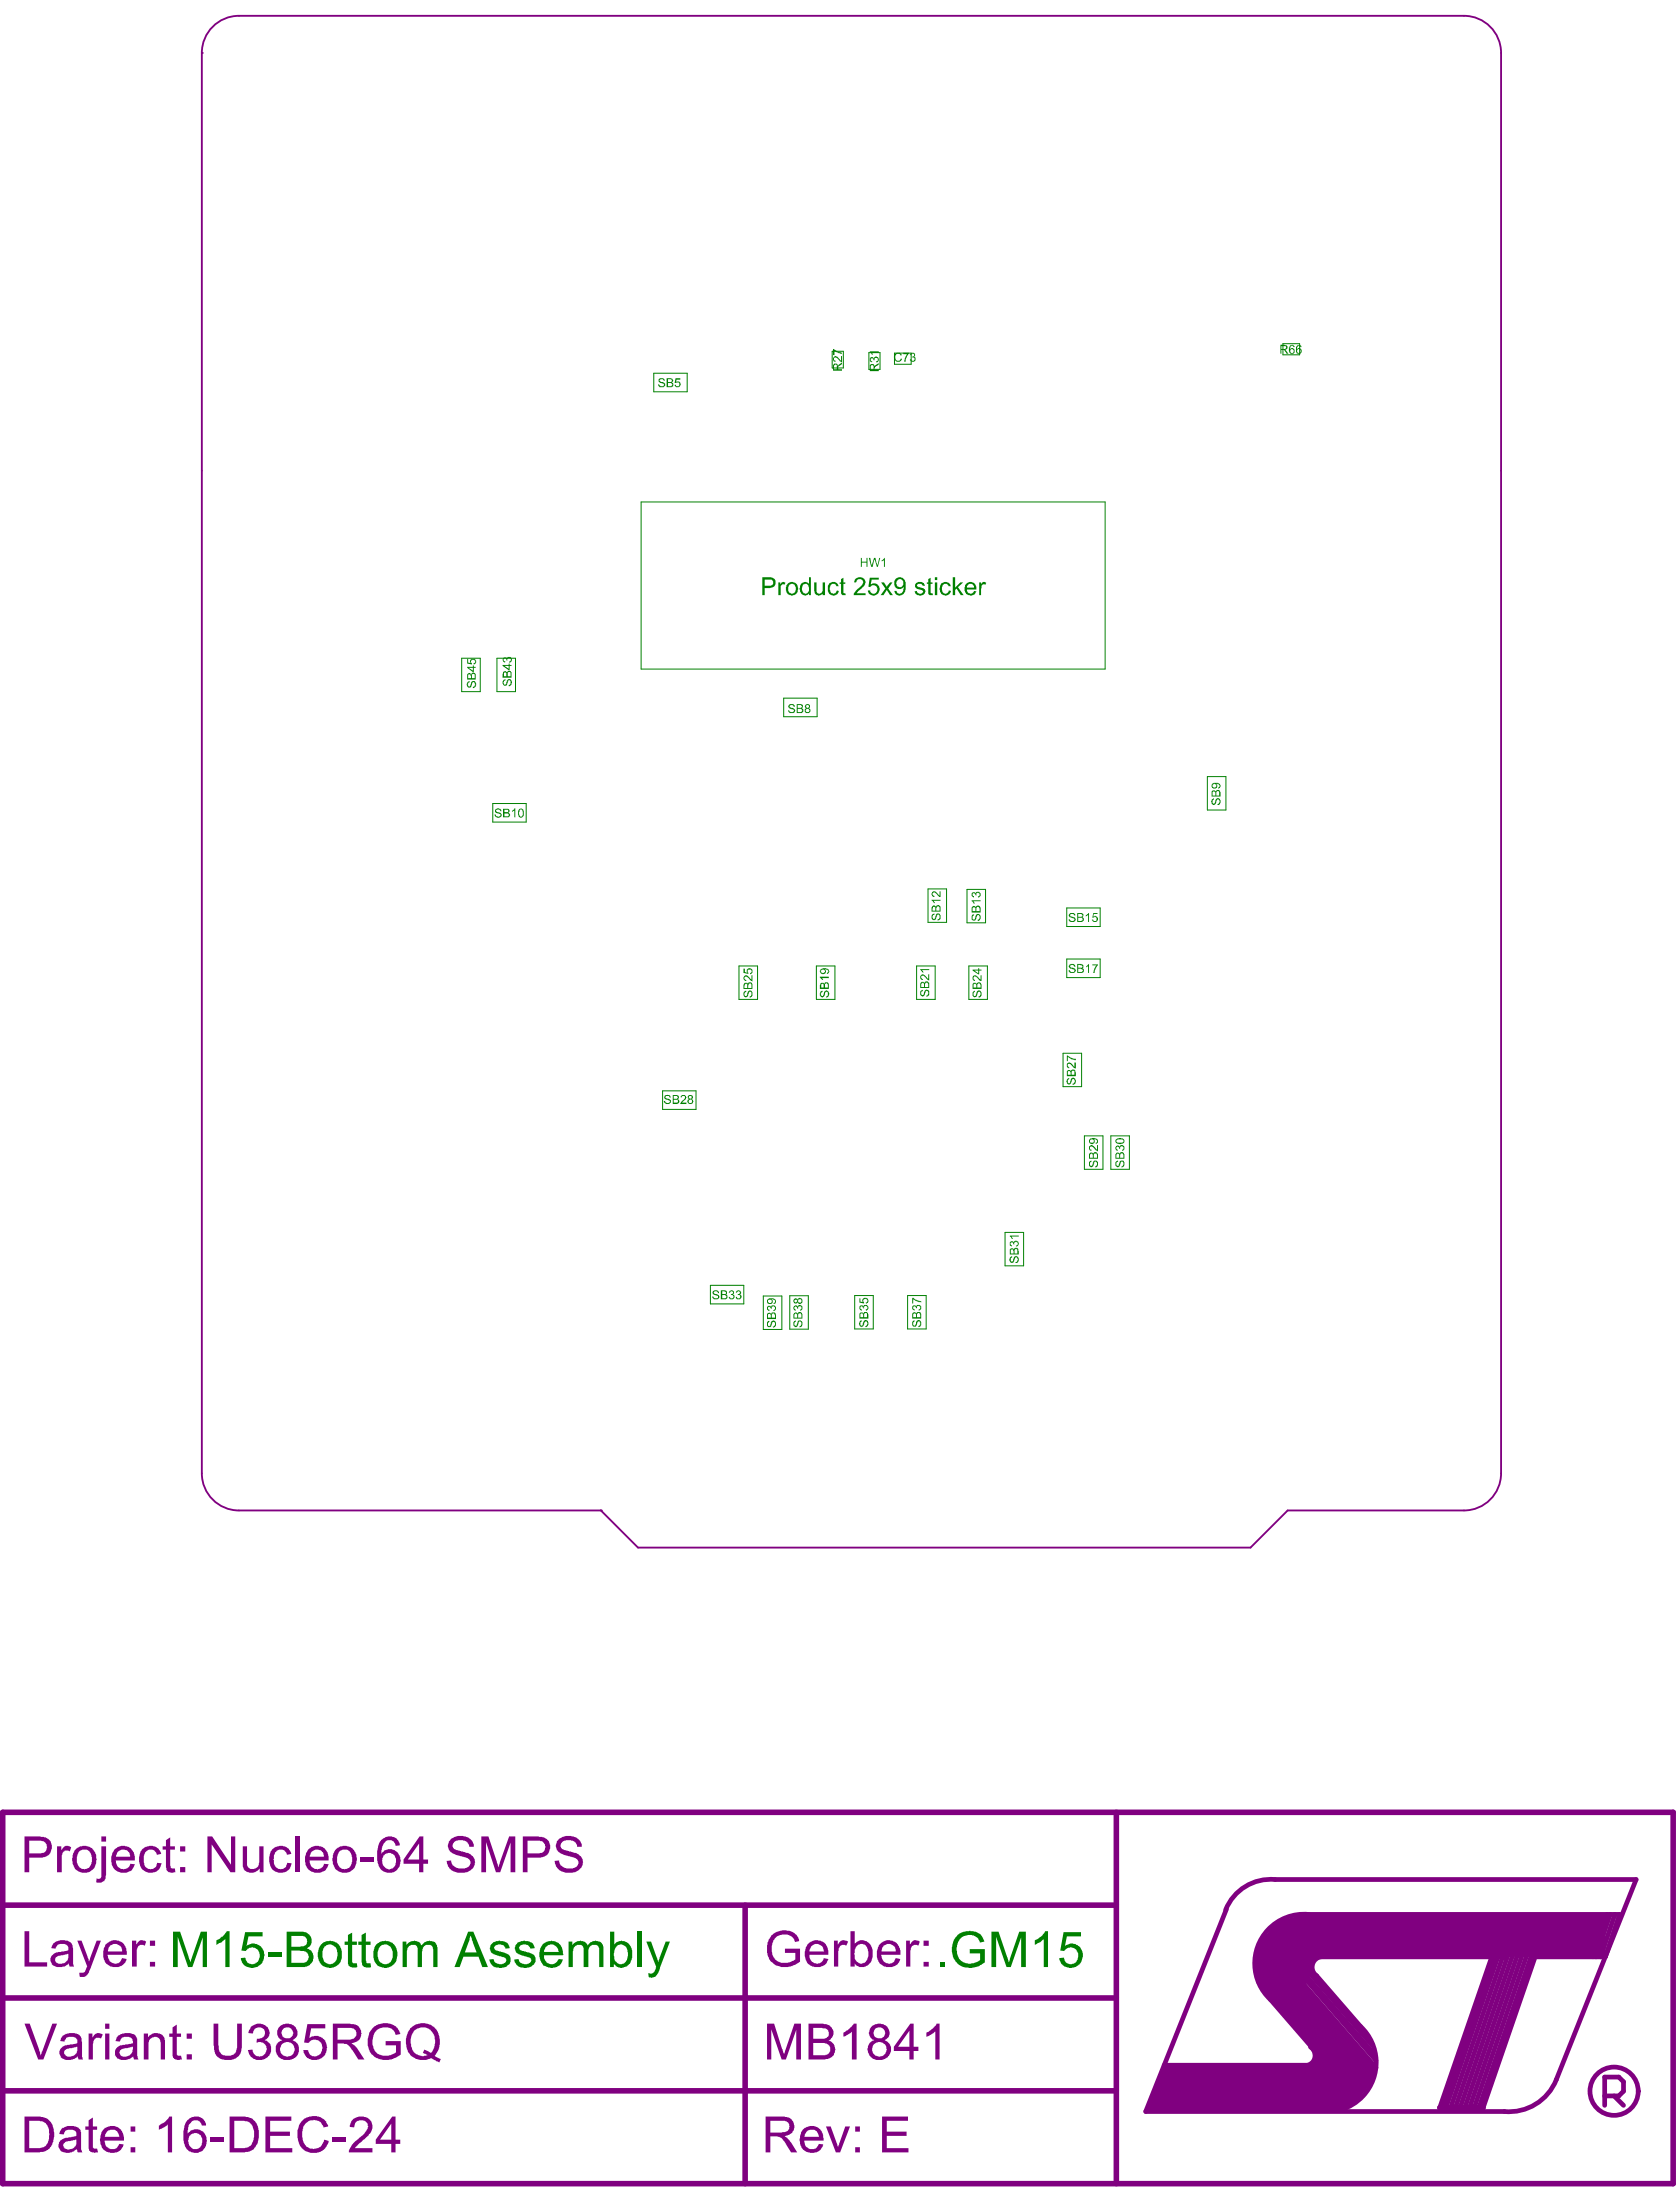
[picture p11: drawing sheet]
<svg xmlns="http://www.w3.org/2000/svg" width="301mm" height="393mm" viewBox="0 0 301 393" stroke-linecap="round" stroke-linejoin="round" font-family="sans-serif">
<g fill="#800080">
<path d="M228.9 344.5l4.8-1.3h54v7.6h-51.6l-2.4 6-4 4-4.6-6.2v-5.5z"/>
<path d="M208.6 370.3h26.2l1.5-2.6 7.3 8.5-2.5 2.4h-35.8z"/>
</g>
<path d="M.5 324.9h299.4v66.6h-299.4zM200.1 324.9v66.6M.5 341.6h199.6M.5 358.2h199.6M133.5 341.6v49.9M.5 374.9h199.6M258 377.9h7.8" fill="none" stroke="#800080" stroke-width="1"/>
<g fill="none" stroke="#800080" stroke-width=".85">
<path d="M228.5 337h64.7l-14.3 35.9M219.8 342.3l-14.5 36.3h64.3M225.6 355.4l18 20.8M226.4 354.6l17.7 20.3M226.4 355.4l17.7 20.4M226.8 350.8h43.2M226.9 354.1l17.6 20.4M227.3 353.7l17.6 20.4M227.7 358.5l10.2 11.8h-29.3M227.7 353.3l17.7 20.4M228.1 352.9l17.7 20.3M228.3 346.4l17.7 20.3"/>
<path d="M228.5 347.8l17.7 20.4M228.5 350.7l17.7 20.4M228.5 351.6l17.7 20.4M228.5 352.4l17.5 20.2M229 349.1l17.6 20.3M229 350.3l17.6 20.4M234.5 343.2h55.8l-2.6 7.6M236 354.2l7.8 9.1M267.7 350l-9.7 27.9M268.3 350l-9.5 27.7M268.7 350l-9.5 27.7M269.6 350l-9.6 27.7"/>
<path d="M270.4 350l-9.5 27.7M271.3 350l-9.6 27.7M272.1 350l-9.5 27.7M273 350l-9.6 27.7M273.8 350l-9.5 27.7M274.7 350l-9.6 27.7M275.4 350l-9.6 27.9M275.4 350.8h12.3M288 343.2l-2.5 7.6M288.6 343.2l-2.6 7.6M289.4 343.2l-2.5 7.6"/>
</g>
<g fill="#800080">
<path d="M4.4 362.8h.9l2.1 5.8 2-5.8h.8l-2.4 6.4h-1z"/>
<path d="M15.9 364.6h.7v.8a1.17 1.17 0 0 1 1.8-.6l-.3 .7a.81 .81 0 0 0-1-.1 .81 .81 0 0 0-.4 .9l-.1 2.9h-.7z"/>
<path d="M25.8 364.6h.7v.7a1.67 1.67 0 0 1 3 .2l.1 3.7h-.8v-2.8a1.04 1.04 0 0 0-1.2-1.2 1.2 1.2 0 0 0-1 1.5v2.5h-.8z"/>
<path d="M30.9 363.5l.8-.5v1.6h.7v.6h-.7v2.7a.53 .53 0 0 0 .1 .6 .53 .53 0 0 0 .6 .1l.1 .6a1.16 1.16 0 0 1-1.6-.6v-3.4h-.6v-.6h.6z"/>
<path d="M38.3 362.8h.8l.1 4a1.54 1.54 0 0 0 1.9 1.8 1.3 1.3 0 0 0 1.3-1.3l.1-4.5h.8v3.7a2.56 2.56 0 0 1-.9 2.4 3.2 3.2 0 0 1-3.4-.2 3.6 3.6 0 0 1-.7-2.2z"/>
<path d="M45 363.3a1.95 1.95 0 0 1 2.1-.4 1.95 1.95 0 0 1 1.2 1.8l-.2 .6-.7 .5a1.71 1.71 0 0 1 .7 2.9 2.07 2.07 0 0 1-2.2 .6 2.07 2.07 0 0 1-1.5-1.7l.8-.1a1.31 1.31 0 0 0 1.5 1.2 1.31 1.31 0 0 0 1.1-1.7 1.31 1.31 0 0 0-1.8-.8v-.7a1.19 1.19 0 0 0 1.5-1.2 1.11 1.11 0 0 0-1.2-.8 1.11 1.11 0 0 0-1 1.1l-.8-.1 .1-.5z"/>
<path d="M55.1 362.9h3.2v.8h-2.5l-.4 1.7a1.99 1.99 0 0 1 2.3 0 1.99 1.99 0 0 1 .9 2.2 2.17 2.17 0 0 1-1.7 1.7 2.17 2.17 0 0 1-2.2-.8l-.4-.9h.9a1.25 1.25 0 0 0 1.1 1.1 1.25 1.25 0 0 0 1.3-.9 1.4 1.4 0 0 0-.4-1.8 1.4 1.4 0 0 0-1.9 .2h-.8z"/>
<path d="M67.1 363.3a3.2 3.2 0 0 1 4.2 .4l.4 1-.8 .1a1.68 1.68 0 0 0-2.1-1.3 2.38 2.38 0 0 0-2 2.7v.1a2.39 2.39 0 0 0 3.7 1.9l.5-.2v-1.3h-1.9v-.8h2.7v2.5l-.1 .1a3.9 3.9 0 0 1-4.7 .2 3 3 0 0 1-1.1-2.7v-.1a2.85 2.85 0 0 1 .9-2.2z"/>
<path d="M138.2 347a3.2 3.2 0 0 1 4.8 .3l.2 .7-.7 .2a1.93 1.93 0 0 0-2.8-1.2 2.65 2.65 0 0 0-1.4 2.9 2.34 2.34 0 0 0 3.6 1.8l.6-.4v-1.2h-1.8v-.7h2.7v2.3l-.2 .1a3.9 3.9 0 0 1-5.1-.2 4.1 4.1 0 0 1 0-4.3z"/>
<path d="M149.5 347.9h.6v.8a1.17 1.17 0 0 1 1.9-.6l-.3 .8a.84 .84 0 0 0-1-.1 .84 .84 0 0 0-.4 .9l-.1 2.9h-.7z"/>
<path d="M162.4 347.9h.7v.8a1.11 1.11 0 0 1 1.7-.6l-.2 .8a.91 .91 0 0 0-1-.1 .91 .91 0 0 0-.4 .9v2.9h-.8z"/>
<path d="M4.4 346.2h.8v5.6h3.2v.8h-4z"/>
<path d="M13.9 347.9h.7l1.4 3.8 1.3-3.8h.8l-1.8 4.8a2.73 2.73 0 0 1-1.3 1.7h-.7l-.1-.8a.84 .84 0 0 0 1.3-.7l.1-.3z"/>
<path d="M23.7 347.9h.7v.8a1.11 1.11 0 0 1 1.8-.6l-.3 .8a.94 .94 0 0 0-1 0 .94 .94 0 0 0-.4 .9v2.8h-.8z"/>
<path d="M11.8 367.4a.79 .79 0 0 0-.2 1 .79 .79 0 0 0 1 .3 1.3 1.3 0 0 0 1.2-1.7zM11.3 364.9a2.64 2.64 0 0 1 3.1 .2l.3 1v2.7l.2 .4h-.8l-.2-.5a2.22 2.22 0 0 1-3 .1 1.44 1.44 0 0 1 1.3-2.2l1.5-.2a.7 .7 0 0 0 .1-.8 .7 .7 0 0 0-.6-.4h-.6a.87 .87 0 0 0-1 .8l-.8-.1 .2-.5z"/>
<path d="M18.8 362.8h.8v.9h-.8zM18.8 364.6h.8v4.6h-.8z"/>
<path d="M21.5 367.6a.83 .83 0 0 0 .2 1 .83 .83 0 0 0 1 .1h.2a1.37 1.37 0 0 0 .8-1.7l-1.6 .3zM21.2 364.9a2.86 2.86 0 0 1 3.1 .1l.3 .5v2a2.56 2.56 0 0 0 .2 1.7h-.8l-.2-.5a2.2 2.2 0 0 1-2.8 .3 1.45 1.45 0 0 1-.2-1.6 1.45 1.45 0 0 1 1.4-.8l1.2-.1a.36 .36 0 0 0 .4-.2 .36 .36 0 0 0-.1-.4 .96 .96 0 0 0-1.2-.7h-.3a1.16 1.16 0 0 0-.7 .8l-.8-.1 .2-.5z"/>
<path d="M33.5 364.6h.9v.9h-.9zM33.5 368.3h.9v.9h-.9z"/>
<path d="M50.5 364.5a1.01 1.01 0 0 0 2 0 1.01 1.01 0 0 0-2 0zM50.2 367.4a1.31 1.31 0 0 0 2.6 0 1.31 1.31 0 0 0-2.6 0zM50.3 363.2h.1a1.88 1.88 0 0 1 2.7 .5 1.32 1.32 0 0 1-.7 2.1 1.8 1.8 0 0 1 .7 2.9 2.34 2.34 0 0 1-3.3-.1 1.9 1.9 0 0 1 .4-2.7l.4-.1a1.44 1.44 0 0 1-.3-2.6z"/>
<path d="M60.5 363.6v2.1h1.9a1.2 1.2 0 0 0 1.5-1.4l-.4-.6-.6-.1zM59.7 362.8h3.1a2.16 2.16 0 0 1 1.8 .9 1.69 1.69 0 0 1-1.5 2.6l-.2 .1h.2l.9 .7 1.3 2.1h-1.1l-.9-1.4a2.56 2.56 0 0 0-1.4-1.3l-1.4-.1v2.8h-.8z"/>
<path d="M74.2 364.1a3.2 3.2 0 0 0 .4 4.2l1 .4 1-.2-.8-.4 .2-.6 1.2 .6a2.97 2.97 0 0 0-.2-4.3 2.36 2.36 0 0 0-2.8 .3zM73.5 363.7a3 3 0 0 1 3.2-.8 3 3 0 0 1 2 2.5 4 4 0 0 1-.8 3.2l1.1 .6-.3 .5-1.4-.7-.3 .2a3.3 3.3 0 0 1-2.9-.4l-.2-.1a2.36 2.36 0 0 1-1.1-2 3.1 3.1 0 0 1 .5-2.5z"/>
<path d="M145.6 348.8l-.3 .2-.2 .9h2.6a1.36 1.36 0 0 0-2.1-1.1zM145.1 348.3a2.17 2.17 0 0 1 2.4-.1 2.17 2.17 0 0 1 1 2.2l-3.4 .1a1.29 1.29 0 0 0 .4 1.2 1.2 1.2 0 0 0 1.2 .3 1.2 1.2 0 0 0 .9-.9l.9 .2a2.06 2.06 0 0 1-2.5 1.4 2.4 2.4 0 0 1-1.7-3.2l.2-.5z"/>
<path d="M153.8 348.7a2.12 2.12 0 0 0-.6 2 1.17 1.17 0 0 0 .8 1.3 1.17 1.17 0 0 0 1.4-.6 2.28 2.28 0 0 0-.5-2.8l-.7-.1zM152.4 346.2h.8v2.3a1.75 1.75 0 0 1 1.9-.6 1.75 1.75 0 0 1 1.2 1.6 2.9 2.9 0 0 1-.8 2.9 1.64 1.64 0 0 1-2.3-.4v.6h-.8z"/>
<path d="M158.4 348.8l-.3 .5-.1 .6h2.5a1.31 1.31 0 0 0-.7-1.2 1.31 1.31 0 0 0-1.4 .1zM158 348.3a2.17 2.17 0 0 1 2.4-.1 2.17 2.17 0 0 1 1 2.2l-3.5 .1a1.6 1.6 0 0 0 1.5 1.6l.3-.1a1.05 1.05 0 0 0 .8-.9l.9 .1a2.18 2.18 0 0 1-3.6 .9 2.9 2.9 0 0 1 .2-3.8z"/>
<path d="M165.5 347.9h1v1h-1zM165.5 351.7h1v.9h-1z"/>
<path d="M10.1 350.9a.77 .77 0 0 0-.1 .9 .77 .77 0 0 0 .9 .3 1.3 1.3 0 0 0 1.3-1.8l-1.7 .3zM9.6 348.4a2.59 2.59 0 0 1 3.2 0l.3 .9v2.9l.2 .4h-.8l-.2-.6a2.22 2.22 0 0 1-3 .2 1.44 1.44 0 0 1 1.3-2.2l1.6-.3a.91 .91 0 0 0-.2-1 .91 .91 0 0 0-1-.2h-.2a.74 .74 0 0 0-.7 .6l-.1 .3-.8-.1 .1-.4z"/>
<path d="M19.8 348.8l-.4 .5-.1 .6h2.6a1.31 1.31 0 0 0-.7-1.2 1.31 1.31 0 0 0-1.4 .1zM19.1 348.4a2.18 2.18 0 0 1 2.5-.3 2.18 2.18 0 0 1 1.1 2.3l-3.4 .1a1.48 1.48 0 0 0 1.1 1.5 1.13 1.13 0 0 0 1.5-.9l.8 .1a2.24 2.24 0 0 1-3.8 .7 3.4 3.4 0 0 1 0-3.3z"/>
<path d="M26.9 347.9h.9v1h-.9zM26.9 351.7h.9v.9h-.9z"/>
</g>
<path d="M287.6 375.8h2.5l.9-.9v-1.7l-.9-.8h-2.5v5.1M289.3 375.8l1.7 1.7" fill="none" stroke="#800080" stroke-width=".85"/>
<g fill="#800080">
<path d="M15.9 380.1l.7-.5v1.6h.8v.6h-.8v2.7a.53 .53 0 0 0 .2 .7 .53 .53 0 0 0 .6 0l.2 .7h-.2a1.17 1.17 0 0 1-1.4-.4l-.1-3.7h-.6v-.6h.6z"/>
<path d="M28.5 381.1a3.9 3.9 0 0 0 1.8-1.6h.5v6.4h-.7v-5l-1.6 .9z"/>
<path d="M37.8 383.2h2.3v.8h-2.3z"/>
<path d="M47.6 379.5h4.6v.7h-3.8v2h3.6v.7h-3.6v2.2h4v.8h-4.8z"/>
<path d="M54.6 379.8l.2-.1a2.95 2.95 0 0 1 3.3 .4l.4 .3 .3 .8-.8 .2a1.65 1.65 0 0 0-2.1-1.3 1.92 1.92 0 0 0-1.7 1.9 3.2 3.2 0 0 0 .5 2.5 1.97 1.97 0 0 0 2.8 .3l.6-1.2 .8 .3a2.77 2.77 0 0 1-4.1 1.7 3.1 3.1 0 0 1-1.5-3v-.1a3.1 3.1 0 0 1 1.3-2.7z"/>
<path d="M59.6 383.2h2.4v.8h-2.4z"/>
<path d="M63.3 379.9a2.28 2.28 0 0 1 3.3 .6 2.21 2.21 0 0 1-.8 2.5l-2.2 2.1h3.2v.8h-4.3a3.2 3.2 0 0 1 1.5-2.2l.3-.3a3.9 3.9 0 0 0 1.7-2.2 1.26 1.26 0 0 0-1.1-1.1 1.26 1.26 0 0 0-1.4 .9v.4l-.8-.1 .1-.4a1.09 1.09 0 0 1 .5-.9z"/>
<path d="M137.5 362.8h1.2l1.8 5.5 1.9-5.5h1.2v6.4h-.9v-5.3l-1.8 5.3h-.8l-1.9-5.4v5.4h-.7z"/>
<path d="M151.2 364.3l1.1-.6 .7-.9h.5v6.4h-.8v-4.9l-.8 .5-.7 .4z"/>
<path d="M166.1 364.3h.4l.7-.6 .7-.9h.5v6.4h-.8v-4.9l-1.6 .9z"/>
<path d="M148 381.2h.9l1.3 3.8 1.3-3.8h.8l-1.7 4.7h-.8z"/>
<path d="M158.1 379.5h4.6v.7h-3.8v2h3.6v.7h-3.6v2.2h3.9v.8h-4.7z"/>
<path d="M10.2 331h.8v.8a1.11 1.11 0 0 1 1.8-.6l-.3 .8a.92 .92 0 0 0-1-.1 .92 .92 0 0 0-.4 1v2.8h-.9z"/>
<path d="M25.6 331.4a2.01 2.01 0 0 1 3.1 .6l.2 .4-.8 .1a1.2 1.2 0 0 0-1.3-.9 1.2 1.2 0 0 0-1 1.3 2.12 2.12 0 0 0 .6 2.1 1.13 1.13 0 0 0 1.7-1l.9 .1a2 2 0 0 1-2 1.7 2 2 0 0 1-2-1.8 2.71 2.71 0 0 1 .6-2.6z"/>
<path d="M29.7 329.9l.8-.5v1.6h.8v.6h-.8l.1 3a.49 .49 0 0 0 .7 .4l.1 .7a1.27 1.27 0 0 1-1.5-.4l-.2-.5v-3.2h-.5v-.6h.5z"/>
<path d="M37.2 329.2h.8l3.4 5.1v-5.1h.8v6.5h-.9l-3.4-5v5h-.7z"/>
<path d="M43.5 331h.8v2.7a1.09 1.09 0 0 0 .4 1.2 1.09 1.09 0 0 0 1.3-.1l.4-.4 .1-.5v-2.9h.7v4.7h-.6v-.7a1.69 1.69 0 0 1-1.7 .8 1.69 1.69 0 0 1-1.4-1.1z"/>
<path d="M48.9 331.4a2.01 2.01 0 0 1 3.1 .6l.2 .4-.7 .1a1.16 1.16 0 0 0-1.2-.9 1.16 1.16 0 0 0-1.1 .9 2.93 2.93 0 0 0 .3 2.3 1.15 1.15 0 0 0 1.3 .3 1.15 1.15 0 0 0 .7-1.1l.8 .1a2.05 2.05 0 0 1-2.3 1.6 2.05 2.05 0 0 1-1.8-2.1l.1-.9a1.53 1.53 0 0 1 .6-1.3z"/>
<path d="M52.9 329.2h.8v6.5h-.8z"/>
<path d="M64.6 333h2.3v.7h-2.3z"/>
<path d="M80.9 329.7a2.93 2.93 0 0 1 3.8 .4l.2 .6v.4h-.7a1.69 1.69 0 0 0-1.3-1.2 1.69 1.69 0 0 0-1.7 .6 .97 .97 0 0 0 1.1 1.3l.6 .2a2.98 2.98 0 0 1 1.9 1 1.1 1.1 0 0 1 .3 1.1 1.73 1.73 0 0 1-1.5 1.6 2.87 2.87 0 0 1-3.3-1.2l-.3-.9h.9a1.75 1.75 0 0 0 2.2 1.4 1.15 1.15 0 0 0 1.2-1.3 1.48 1.48 0 0 0-1.4-.8l-.2-.1a2.97 2.97 0 0 1-2.3-1.2l-.1-.8 .1-.6z"/>
<path d="M86.3 329.2h1.2l1.8 5.5 2-5.5h1.1v6.5h-.9v-5.4l-1.9 5.4h-.7l-1.8-5.4v5.4h-.8z"/>
<path d="M100.2 329.7a2.93 2.93 0 0 1 3.8 .4l.3 .6v.4h-.8a1.67 1.67 0 0 0-2.7-.8 .8 .8 0 0 0-.3 .9 .8 .8 0 0 0 .8 .5l.9 .3a2.98 2.98 0 0 1 2 1 1.1 1.1 0 0 1 .2 1.1 2.04 2.04 0 0 1-1.4 1.6 2.87 2.87 0 0 1-3.4-1.2l-.2-.9h.8a1.75 1.75 0 0 0 2.3 1.4 1.15 1.15 0 0 0 1.2-1.3 1.48 1.48 0 0 0-1.5-.8l-.1-.1a2.97 2.97 0 0 1-2.3-1.2 1.81 1.81 0 0 1 .4-1.9z"/>
<path d="M5.2 380.2v4.9h1.6a1.74 1.74 0 0 0 1.9-1.5 3.6 3.6 0 0 0-.5-2.9l-.6-.4-.5-.1zM4.4 379.5h2.4a2.53 2.53 0 0 1 2.7 1.9 3.8 3.8 0 0 1-.5 3.6v.1a2.46 2.46 0 0 1-2.1 .8h-2.5z"/>
<path d="M11.7 384l-.1 .2a.61 .61 0 0 0-.2 .7 .61 .61 0 0 0 .6 .4 1.28 1.28 0 0 0 1.7-1.4v-.4l-.3 .2zM11.2 381.5a2.48 2.48 0 0 1 3.2 .4l.1 2.1a2.97 2.97 0 0 0 .3 1.9h-.9l-.1-.6a2.25 2.25 0 0 1-3 .3 1.43 1.43 0 0 1-.1-1.6 1.43 1.43 0 0 1 1.5-.7l1.2-.3a.42 .42 0 0 0 .3-.2 .42 .42 0 0 0 0-.5 1.44 1.44 0 0 0-2.2 0l-.1 .4-.8-.1 .2-.6z"/>
<path d="M19.3 382l-.5 .7v.4h2.6a1.31 1.31 0 0 0-2.1-1.1zM18.8 381.5a2.19 2.19 0 0 1 2.5 0 2.19 2.19 0 0 1 .9 2.2l-3.4 .1a1.35 1.35 0 0 0 1 1.5 1.35 1.35 0 0 0 1.6-.9l.7 .1a1.52 1.52 0 0 1-.6 1.1 2.44 2.44 0 0 1-3.2-.5v-.2a2.93 2.93 0 0 1 .5-3.4z"/>
<path d="M23.4 381.2h.8v1h-.8zM23.4 385h.8v.9h-.8z"/>
<path d="M33.6 380.1a1.89 1.89 0 0 1 2-.6 1.89 1.89 0 0 1 1.3 1.6h-.7a1.13 1.13 0 0 0-1-1 1.13 1.13 0 0 0-1.1 .6l-.4 .7-.1 1.2a1.9 1.9 0 0 1 2.4-.6 1.9 1.9 0 0 1 1 2.2 1.91 1.91 0 0 1-2.9 1.5 1.99 1.99 0 0 1-1.1-1.7 5 5 0 0 1 .6-3.9zM34.2 382.7a.99 .99 0 0 0-.4 .9 1.28 1.28 0 0 0 .7 1.6 1.28 1.28 0 0 0 1.6-.5 1.66 1.66 0 0 0-.6-2.2l-.7-.1z"/>
<path d="M42 380.2v4.9h1.5a1.74 1.74 0 0 0 2-1.7 2.7 2.7 0 0 0-1.1-3.1zM41.1 379.5h2.7a2.59 2.59 0 0 1 2.6 2.6 3.6 3.6 0 0 1-1.2 3.4l-.4 .2-.9 .2h-2.8z"/>
<path d="M70.1 380.7l-2 2.9h2zM70.3 379.5h.6v4.1h.8v.8h-.8v1.5h-.8v-1.5h-2.8v-.8z"/>
<path d="M145.8 363.6v1.9h1.5a1.06 1.06 0 0 0 1.2-1.2 .74 .74 0 0 0-.6-.6zM145.8 366.3v2.2h1.7a1.11 1.11 0 0 0 1.3-.8 1.11 1.11 0 0 0-.7-1.3zM144.9 362.8h2.5a1.9 1.9 0 0 1 1.9 1.2 1.45 1.45 0 0 1-.8 1.9 1.68 1.68 0 0 1 1.2 1.8 1.68 1.68 0 0 1-1.7 1.5h-3.1z"/>
<path d="M156.8 363.7a1.05 1.05 0 0 0 .5 1.7 1.05 1.05 0 0 0 1.4-1 1.14 1.14 0 0 0-1.9-.7zM156.3 367.4a1.3 1.3 0 0 0 2.6 0 1.3 1.3 0 0 0-2.6 0zM156.4 363.2a1.99 1.99 0 0 1 2.8 .5 1.44 1.44 0 0 1-.7 2.1 1.83 1.83 0 0 1 1.2 2 1.83 1.83 0 0 1-1.8 1.5 1.93 1.93 0 0 1-2.2-.9 1.93 1.93 0 0 1 .4-2.4l.6-.2a1.46 1.46 0 0 1-.6-2.4z"/>
<path d="M163 364.1l-2 2.9h2zM163.2 362.8h.5v4.2h.9v.7h-.9v1.5h-.7v-1.5h-2.8v-.7z"/>
<path d="M138.1 380.2v2.1h2.2a1.04 1.04 0 0 0 1.2-1.1 1.04 1.04 0 0 0-1.2-1zM137.2 379.5h3.2a1.75 1.75 0 0 1 1.8 1.2 1.75 1.75 0 0 1-.7 2l-.9 .3 .5 .3 .4 .5 1.4 2.1h-1.1l-.9-1.4a2.25 2.25 0 0 0-1.7-1.5h-1.1v2.9h-.9z"/>
<path d="M144.7 382l-.5 .7-.1 .4h2.7a1.31 1.31 0 0 0-2.1-1.1zM143.9 381.8a2.25 2.25 0 0 1 3.4 .3l.2 .7 .1 1h-3.5a1.35 1.35 0 0 0 1.1 1.5 1.35 1.35 0 0 0 1.6-.9l.7 .1a1.52 1.52 0 0 1-.6 1.1 2.44 2.44 0 0 1-3.3-.5 3.8 3.8 0 0 1 .3-3.3z"/>
<path d="M153.3 381.2h.8v1h-.8zM153.3 385h.8v.9h-.8z"/>
<path d="M5.2 330v2.3h1.9a1.05 1.05 0 0 0 1.3-.9 1.1 1.1 0 0 0-1.3-1.4zM4.4 329.2h2.6a2.67 2.67 0 0 1 2 .8 1.88 1.88 0 0 1-.6 2.7l-.8 .4h-2.4v2.6h-.8z"/>
<path d="M14.4 331.8a2.31 2.31 0 0 0-.5 2.5 1.28 1.28 0 0 0 1.4 .8 1.28 1.28 0 0 0 1.1-1.2 2.32 2.32 0 0 0-.7-2.2l-.9-.1zM13.9 331.3a2.37 2.37 0 0 1 3.2 .8 3.3 3.3 0 0 1-.5 3.2 2.15 2.15 0 0 1-3.2-.5 2.75 2.75 0 0 1 .4-3.4z"/>
<path d="M18.2 329.2h.8v1h-.8zM18.2 331h.8l-.1 5.6a1.04 1.04 0 0 1-.8 .9h-.9l.1-.7a.58 .58 0 0 0 .7-.1 .58 .58 0 0 0 .2-.7z"/>
<path d="M21.1 332l-.3 .9h2.6a1.31 1.31 0 0 0-.7-1.2 1.31 1.31 0 0 0-1.4 .2zM20.5 331.5a2.18 2.18 0 0 1 2.6-.3 2.18 2.18 0 0 1 1.1 2.4h-3.5a1.48 1.48 0 0 0 2.2 1.3l.3-.2 .1-.5h.9a2.01 2.01 0 0 1-2.3 1.6 2.24 2.24 0 0 1-2-2.7l.2-.8z"/>
<path d="M32.3 331h.9v1h-.9zM32.3 334.7h.9v1h-.9z"/>
<path d="M55.9 332l-.4 .9h2.6a1.31 1.31 0 0 0-.7-1.2 1.31 1.31 0 0 0-1.4 .2zM55.3 331.5a2.18 2.18 0 0 1 2.5-.3 2.18 2.18 0 0 1 1.1 2.4h-3.5a1.48 1.48 0 0 0 2.2 1.3l.3-.2 .1-.5h.9a2.01 2.01 0 0 1-2.3 1.6 2.24 2.24 0 0 1-1.9-2.7l.1-.8z"/>
<path d="M61 331.8a2.31 2.31 0 0 0-.4 2.5 1.27 1.27 0 0 0 1.4 .8 1.27 1.27 0 0 0 1-1.2 2.32 2.32 0 0 0-.6-2.2l-1-.1zM60.5 331.3a2.28 2.28 0 0 1 3.5 1.8 2.76 2.76 0 0 1-1.2 2.5 2.28 2.28 0 0 1-3.2-2.3 2.43 2.43 0 0 1 .9-2z"/>
<path d="M68.4 329.8a1.99 1.99 0 0 1 3.1 .4l.2 .7h-.8a1.15 1.15 0 0 0-1.1-1 1.15 1.15 0 0 0-1.2 1l-.2 .8v.7a1.88 1.88 0 0 1 2.2-.7 1.88 1.88 0 0 1 1.1 2.1 2.01 2.01 0 0 1-1.8 2 2.01 2.01 0 0 1-2.1-1.6 5.4 5.4 0 0 1 .6-4.4zM68.9 332.5a1.02 1.02 0 0 0-.4 1 1.44 1.44 0 0 0 1.4 1.7 1.52 1.52 0 0 0 1-2.1 1.15 1.15 0 0 0-1.6-.8z"/>
<path d="M75.1 330.5l-2 2.9h2zM75.2 329.2h.7v4.2h.8v.8h-.8v1.5h-.8v-1.5h-2.8v-.8z"/>
<path d="M94.5 330v2.3h1.9a1.05 1.05 0 0 0 1.3-.9 1.1 1.1 0 0 0-1.3-1.4zM93.7 329.2h2.6a2.67 2.67 0 0 1 2 .8 1.88 1.88 0 0 1-.5 2.7l-.9 .4h-2.4v2.6h-.8z"/>
</g>
<g fill="none" stroke="#800080" stroke-width=".85">
<path d="M228.5 337a8.7 8.7 0 0 0-8.8 5.4M234.5 343.2a8.8 8.8 0 0 0-8.9 5.2 8.8 8.8 0 0 0 2.1 10.1M237.1 350.8a1.89 1.89 0 0 0-1.8 1.3 1.89 1.89 0 0 0 .7 2.1M234.9 367a1.82 1.82 0 0 1 .7 2.2 1.82 1.82 0 0 1-2.1 1.1M243.8 363.3a8.8 8.8 0 0 1-3.5 15M278.9 372.9a9.1 9.1 0 0 1-9.3 5.7"/>
<circle cx="289.3" cy="374.9" r="4.3"/>
</g>
<g fill="#800080">
<circle cx="231.1" cy="373.7" r=".85"/>
<circle cx="36.2" cy="9.5" r=".17"/>
</g>
<path d="M36.2 9.5v254.7M42.8 2.8h219.6M269 9.5v254.7M42.8 270.8h64.9M230.8 270.8h31.6" fill="none" stroke="#800080" stroke-width=".33"/>
<circle cx="107.7" cy="270.8" r=".17" fill="#800080"/>
<path d="M42.8 2.8a6.7 6.7 0 0 0-6.6 6.7M262.4 2.8a6.7 6.7 0 0 1 6.6 6.7M36.2 264.2a6.7 6.7 0 0 0 6.6 6.6M107.7 270.8l6.6 6.7h109.8l6.7-6.7M269 264.2a6.7 6.7 0 0 1-6.6 6.6" fill="none" stroke="#800080" stroke-width=".33"/>
<g fill="none" stroke="#008000" stroke-width=".18">
<path d="M117.2 66.9h6v3.3h-6zM149.2 63h1.9v3h-1.9zM155.7 63.2h2v3h-2zM160.3 63.3h3v2h-3zM229.9 61.6h3v2h-3zM114.9 90h83.2v30h-83.2zM82.7 118h3.4v6h-3.4zM89.1 118h3.3v6h-3.3zM140.5 125.2h5.9v3.3h-5.9zM216.4 139.2h3.3v6h-3.3zM88.3 144.1h6v3.3h-6zM166.3 159.4h3.4v6h-3.4z"/>
<path d="M173.3 159.5h3.3v5.9h-3.3zM132.4 173.2h3.4v6h-3.4zM146.3 173.2h3.3v6h-3.3zM164.3 173.2h3.3v6h-3.3zM173.6 173.2h3.4v6h-3.4zM191.2 162.8h6v3.3h-6zM191.2 171.9h6v3.4h-6zM118.8 195.6h5.9v3.3h-5.9zM190.5 188.8h3.4v6h-3.4zM194.4 203.6h3.3v6h-3.3zM199.1 203.6h3.3v6h-3.3zM127.3 230.4h6v3.4h-6z"/>
<path d="M136.8 232.4h3.3v6h-3.3zM141.5 232.3h3.4v6h-3.4zM153.2 232.3h3.3v6h-3.3zM162.7 232.3h3.3v6h-3.3zM180.1 221h3.4v6h-3.4z"/>
</g>
<g fill="#008000">
<path d="M154.3 100h.2v.7h.8v-.7h.2v1.6h-.2v-.7h-.8v.7h-.2z"/>
<path d="M155.7 100h.3l.2 1.5 .5-1.5h.2l.3 1.5 .4-1.5h.2l-.5 1.6h-.1l-.5-1.3-.3 1.3h-.3z"/>
<path d="M158 100.4l.6-.4v1.6h-.2v-1.2l-.2 .2h-.2z"/>
<path d="M139.5 104.4h.3v.4l.2-.2a.45 .45 0 0 1 .8-.1l-.2 .3a.45 .45 0 0 0-.5 .1 .45 .45 0 0 0-.2 .5v1.3h-.4z"/>
<path d="M145.9 104.4h.4v1.3a.53 .53 0 0 0 .4 .7 .53 .53 0 0 0 .7-.4v-1.6h.5v2.3h-.5v-.3a.83 .83 0 0 1-.9 .3 .83 .83 0 0 1-.6-.8z"/>
<path d="M148.7 104.5a1.15 1.15 0 0 1 1.4 .2l.2 .4h-.4a.56 .56 0 0 0-.6-.4 .56 .56 0 0 0-.5 .6 .78 .78 0 0 0 .1 .8 .78 .78 0 0 0 .8 .3l.3-.5 .3 .1a.98 .98 0 0 1-1.1 .8 .98 .98 0 0 1-.8-1v-.8z"/>
<path d="M150.7 103.8l.5-.2v.8h.3v.3h-.3v1.6l.3 .1 .1 .3a.59 .59 0 0 1-.7-.1 .59 .59 0 0 1-.2-.6v-1.3h-.2v-.3h.2z"/>
<path d="M153.4 103.7a1.01 1.01 0 0 1 1.3 0 1.01 1.01 0 0 1 .3 1.2l-1.5 1.5h1.6v.3l-2.1-.1a2.35 2.35 0 0 1 1.1-1.3l.3-.3a.64 .64 0 0 0 .2-.9 .64 .64 0 0 0-1-.1l-.2 .4h-.3l.1-.5z"/>
<path d="M155.9 103.6h1.6v.3h-1.3l-.1 .9a.96 .96 0 0 1 1.5 .6 1.05 1.05 0 0 1-.7 1.4 1.05 1.05 0 0 1-1.3-.9h.4a.64 .64 0 0 0 .7 .6 .64 .64 0 0 0 .5-.7 .69 .69 0 0 0-.4-.8 .69 .69 0 0 0-.8 .3l-.4-.1z"/>
<path d="M157.9 104.4h.5l.5 .8 .6-.8h.4l-.7 1.1 .8 1.2h-.5l-.6-.9-.6 .9h-.5l.9-1.2z"/>
<path d="M164.2 104.5a1.05 1.05 0 0 1 1.6 .5h-.4a.55 .55 0 0 0-.6-.3 .55 .55 0 0 0-.5 .3l.1 .2 .4 .1a1.09 1.09 0 0 1 1.1 .7 1 1 0 0 1-1 .8 1 1 0 0 1-1-.8l.4-.1a.55 .55 0 0 0 .6 .6 .55 .55 0 0 0 .5-.6l-.2-.1a1.52 1.52 0 0 1-1.2-.6v-.4z"/>
<path d="M166.4 103.8l.4-.2v.8h.3v.3h-.3v1.6l.3 .1 .1 .3h-.2a.5 .5 0 0 1-.5-.1 .5 .5 0 0 1-.1-.6v-1.3h-.3v-.3h.3z"/>
<path d="M168.8 104.5a1.11 1.11 0 0 1 1.6 .6h-.4a.61 .61 0 0 0-.7-.4 .61 .61 0 0 0-.5 .7 .72 .72 0 0 0 .2 .8 .72 .72 0 0 0 .8 .1l.3-.4h.3a1.02 1.02 0 0 1-1.3 .8 1.02 1.02 0 0 1-.6-1.3v-.4z"/>
<path d="M170.8 103.5h.4v1.9l.9-1h.5l-.9 .9 1 1.4h-.5l-.8-1.2-.2 .3v.9h-.4z"/>
<path d="M175.5 104.4h.3v.4l.2-.4 .5-.1 .3 .2-.3 .3a.44 .44 0 0 0-.5 .1 .44 .44 0 0 0-.1 .5l-.1 1.3h-.3z"/>
<path d="M83.9 122.2l.3-.1v.2a.38 .38 0 0 0-.4 .4 .38 .38 0 0 0 .4 .4l.1-.3a.62 .62 0 0 1 .8-.7 .71 .71 0 0 1 .2 .7 .71 .71 0 0 1-.6 .6l.1-.3a.43 .43 0 0 0 .4-.4 .43 .43 0 0 0-.4-.4l-.2 .3a.51 .51 0 0 1-.2 .6 .51 .51 0 0 1-.7-.1l-.1-.5z"/>
<path d="M83.7 118.1h.2v.7l.4 .1a.52 .52 0 0 1 .3-.7 .52 .52 0 0 1 .7 .3 .52 .52 0 0 1-.4 .6l-.1-.1a.34 .34 0 0 0 .3-.6 .34 .34 0 0 0-.6 .1l-.1 .3 .2 .1v.2l-.9-.1z"/>
<path d="M90.3 121.8h.3v.2a.38 .38 0 0 0-.4 .4 .38 .38 0 0 0 .4 .4l.1-.2a.95 .95 0 0 1 .6-.8 .43 .43 0 0 1 .5 .4l-.1 .6-.4 .2h-.1v-.1a.49 .49 0 0 0 .3-.5 .49 .49 0 0 0-.3-.5l-.2 .4a.52 .52 0 0 1-.2 .5 .52 .52 0 0 1-.6 .1l-.1-.3v-.4z"/>
<path d="M90.3 117.9h.4l.1 .1a.5 .5 0 0 1 .8-.1 .5 .5 0 0 1-.1 .8l-.2 .1v-.2a.33 .33 0 0 0 .2-.5 .33 .33 0 0 0-.6 .1v.3l-.2-.1a.26 .26 0 0 0-.1-.4 .26 .26 0 0 0-.4 .2 .26 .26 0 0 0 .3 .3l.1 .1-.2 .2-.2-.2-.1-.2z"/>
<path d="M160.5 63.3a.73 .73 0 0 1 1.1 .4l-.2 .1a.49 .49 0 0 0-.7-.4 .49 .49 0 0 0-.2 .7 .51 .51 0 0 0 .4 .6 .51 .51 0 0 0 .6-.4h.1a.69 .69 0 0 1-.8 .5 .69 .69 0 0 1-.5-.7v-.4z"/>
<path d="M161.9 63.2h1l-.5 1-.1 .7h-.2v-.6l.4-.7 .2-.1h-.8z"/>
<path d="M163.2 63.3a.45 .45 0 0 1 .7 .1 .45 .45 0 0 1-.1 .6 .48 .48 0 0 1 .2 .8 .57 .57 0 0 1-.9-.4h.1a.33 .33 0 0 0 .4 .3 .33 .33 0 0 0 .3-.3 .33 .33 0 0 0-.4-.3v-.2a.25 .25 0 0 0 .3-.2 .25 .25 0 0 0-.2-.3 .25 .25 0 0 0-.3 .3h-.2z"/>
<path d="M156 64.1h.1a.3 .3 0 0 1 .4-.1 .3 .3 0 0 1 .2 .3 .43 .43 0 0 1 .5-.4 .43 .43 0 0 1 .3 .5l-.2 .5-.2 .1-.1-.2a.34 .34 0 0 0 .4-.4 .34 .34 0 0 0-.5-.3 .34 .34 0 0 0-.2 .5l-.1-.1a.26 .26 0 0 0-.2-.3 .26 .26 0 0 0-.3 .2v.3l.2 .1v.1a.49 .49 0 0 1-.4-.3 .49 .49 0 0 1 .1-.5z"/>
<path d="M155.9 63h1.6v.2h-1.3l.3 .4h-.3z"/>
<path d="M149.5 63.9h.1a.74 .74 0 0 1 .9 .5l.2 .3v-.9h.2v1.1l-.3-.1a1.36 1.36 0 0 0-1-.7v.1a.3 .3 0 0 0-.1 .3 .3 .3 0 0 0 .3 .2l-.1 .2a.52 .52 0 0 1-.4-.4 .52 .52 0 0 1 .2-.6z"/>
<path d="M149.3 62.6l.7 .4 .9 .2v.2l-1-.2-.3-.4v.9h-.3z"/>
<path d="M191.5 193.3h.1v.2a.36 .36 0 0 0-.3 .4 .36 .36 0 0 0 .5 .2v-.1a.76 .76 0 0 1 .6-.8 .67 .67 0 0 1 .4 .7 .67 .67 0 0 1-.5 .6l-.1-.2a.42 .42 0 0 0 .4-.4 .42 .42 0 0 0-.4-.4l-.1 .4a.47 .47 0 0 1-.5 .5 .47 .47 0 0 1-.5-.4l.1-.5z"/>
<path d="M191.3 190.6h.1a.72 .72 0 0 1 .9 .4l.3 .3v-.8h.2v1.1l-.4-.2-.5-.6a.27 .27 0 0 0-.3-.1 .27 .27 0 0 0-.2 .1l-.1 .2 .3 .3-.1 .2a.6 .6 0 0 1-.2-.9z"/>
<path d="M191.2 189.2l.4 .2a1.4 1.4 0 0 0 1.2 .4v.3h-.2l-.6-.2-.6-.4v.7h-.2z"/>
<path d="M127.8 231.4a.67 .67 0 0 1 1.1 .4h-.2l-.2-.2a.29 .29 0 0 0-.5 0 .29 .29 0 0 0 .3 .4 .48 .48 0 0 1 .6 .4 .48 .48 0 0 1-.4 .5 .63 .63 0 0 1-.8-.5h.1l.1 .3 .3 .1a.31 .31 0 0 0 .5-.2 .31 .31 0 0 0-.4-.3 .6 .6 0 0 1-.5-.8z"/>
<path d="M130.8 231.4h.1a.42 .42 0 0 1 .6 .1 .42 .42 0 0 1-.1 .6 .5 .5 0 0 1 0 .8 .5 .5 0 0 1-.8-.3l.2-.1a.34 .34 0 0 0 .4 .3 .34 .34 0 0 0 .2-.5 .34 .34 0 0 0-.4-.1l.1-.2a.26 .26 0 0 0 .3-.2 .26 .26 0 0 0-.2-.3 .26 .26 0 0 0-.3 .2l-.3 .1z"/>
<path d="M132.1 231.4a.4 .4 0 0 1 .6 .1 .4 .4 0 0 1-.1 .6 .46 .46 0 0 1 .2 .6 .46 .46 0 0 1-.6 .2h-.1a.22 .22 0 0 1-.2-.2 .22 .22 0 0 1 .2-.2 .34 .34 0 0 0 .4 .3 .34 .34 0 0 0 .2-.5 .34 .34 0 0 0-.5-.1l.1-.2a.24 .24 0 0 0 .3-.2 .24 .24 0 0 0-.2-.2 .24 .24 0 0 0-.3 .1l-.2 .1z"/>
<path d="M118.1 67.9a.63 .63 0 0 1 1 .3l-.1 .1a.38 .38 0 0 0-.4-.3 .38 .38 0 0 0-.4 .3l.4 .2a.51 .51 0 0 1 .5 .6 .51 .51 0 0 1-.7 .3h-.2l-.2-.3v-.2h.1a.51 .51 0 0 0 .5 .4 .51 .51 0 0 0 .5-.3l-.2-.3h-.6l-.3-.3z"/>
<path d="M121.1 67.8h.8v.3h-.7v.4a.53 .53 0 0 1 .8 .3 .53 .53 0 0 1-.7 .6l-.4-.2v-.2h.2a.37 .37 0 0 0 .5 .2 .37 .37 0 0 0 .1-.5 .37 .37 0 0 0-.5 0h-.3z"/>
<path d="M195.4 208.2l.2-.1v.2a.34 .34 0 0 0-.2 .4 .34 .34 0 0 0 .3 .3l.2-.4a.5 .5 0 0 1 .6-.5 .5 .5 0 0 1 .3 .7l-.3 .5-.2 .1v-.3a.43 .43 0 0 0 .3-.5 .43 .43 0 0 0-.4-.3l-.1 .2a.72 .72 0 0 1-.7 .8 .82 .82 0 0 1 0-1.1z"/>
<path d="M195.4 205.4a.88 .88 0 0 1 1 .7h.2v-.8h.2v1.1l-.4-.2-.5-.5a.31 .31 0 0 0-.5-.1 .31 .31 0 0 0 .2 .5v.2a.52 .52 0 0 1-.4-.4 .52 .52 0 0 1 .2-.5z"/>
<path d="M200.1 208.2l.2-.1 .1 .2a.39 .39 0 0 0-.3 .3 .39 .39 0 0 0 .2 .4h.2l.1-.2a.56 .56 0 0 1 .2-.6 .56 .56 0 0 1 .6 0 .8 .8 0 0 1-.4 1.2v-.3a.43 .43 0 0 0 .3-.5 .43 .43 0 0 0-.4-.3l-.1 .5a.44 .44 0 0 1-.5 .5 .44 .44 0 0 1-.4-.6v-.4z"/>
<path d="M200.2 205.4a.34 .34 0 0 1 .5 .2 .44 .44 0 0 1 .5-.3 .44 .44 0 0 1 .3 .6 .34 .34 0 0 1-.4 .4v-.2a.32 .32 0 0 0 .2-.4 .32 .32 0 0 0-.4-.2 .32 .32 0 0 0-.1 .5l-.2-.1a.26 .26 0 0 0-.3-.3 .26 .26 0 0 0-.2 .3 .26 .26 0 0 0 .2 .2v.2a.49 .49 0 0 1-.4-.4 .49 .49 0 0 1 .3-.5z"/>
<path d="M191.7 172.9a.65 .65 0 0 1 1 .4h-.1a.39 .39 0 0 0-.4-.3 .39 .39 0 0 0-.4 .2l.1 .2a.89 .89 0 0 1 .9 .7 .76 .76 0 0 1-1.3 0v-.2h.2l.2 .3a.34 .34 0 0 0 .5 .1 .34 .34 0 0 0 0-.5l-.3-.1a.44 .44 0 0 1-.5-.2 .44 .44 0 0 1 .1-.6z"/>
<path d="M195.1 172.8l.1 1.6h-.2v-1.2l-.3 .2v-.2z"/>
<path d="M195.8 172.9h1l-.6 1.1v.4h-.3l.1-.5 .5-.8h-.7z"/>
<path d="M217.4 143.1h.2v.2a.45 .45 0 0 0-.1 .8l.2-.1 .1-.3a.5 .5 0 0 1 .5-.6 .5 .5 0 0 1 .5 .6l-.3 .6h-.3v-.1a.42 .42 0 0 0 .4-.5 .42 .42 0 0 0-.4-.4l-.2 .3a.53 .53 0 0 1-.1 .5 .53 .53 0 0 1-.6 .1l-.2-.5z"/>
<path d="M174.3 163.9h.3v.2a.45 .45 0 0 0-.1 .8l.2-.1v-.2a.74 .74 0 0 1 .6-.7 .67 .67 0 0 1 .4 .6 .67 .67 0 0 1-.5 .6v-.1a.49 .49 0 0 0 .4-.5 .49 .49 0 0 0-.4-.5l-.2 .5a.45 .45 0 0 1-.6 .5 .45 .45 0 0 1-.3-.6z"/>
<path d="M174.1 161.4h1.6v.2h-1.2l.2 .4h-.2z"/>
<path d="M174.3 160h.4l.1 .1a.49 .49 0 0 1 .8-.1 .49 .49 0 0 1 0 .7l-.1 .2h-.2l-.1-.2a.33 .33 0 0 0 .4-.2 .33 .33 0 0 0-.2-.4 .33 .33 0 0 0-.4 .2v.3l-.2-.1a.28 .28 0 0 0-.4-.3 .28 .28 0 0 0 0 .5h.2v.2a.52 .52 0 0 1-.5-.4 .52 .52 0 0 1 .2-.5z"/>
<path d="M142.4 236.8l.2-.1v.3a.32 .32 0 0 0-.3 .4 .32 .32 0 0 0 .5 .2l.1-.3a.49 .49 0 0 1 .6-.6 .49 .49 0 0 1 .3 .7 .55 .55 0 0 1-.5 .6v-.2a.43 .43 0 0 0 .3-.5 .43 .43 0 0 0-.4-.4l-.2 .4a.46 .46 0 0 1-.2 .5 .46 .46 0 0 1-.5 0l-.1-.8z"/>
<path d="M142.5 234a.34 .34 0 0 1 .5 .3 .43 .43 0 0 1 .5-.3 .43 .43 0 0 1 .3 .5 .34 .34 0 0 1-.4 .5v-.2a.34 .34 0 0 0 .3-.4 .34 .34 0 0 0-.5-.2 .34 .34 0 0 0-.2 .4h-.1a.27 .27 0 0 0-.2-.3 .27 .27 0 0 0-.3 .2l.2 .5a.49 .49 0 0 1-.4-.4 .49 .49 0 0 1 .3-.6z"/>
<path d="M141.5 126.2h.7l.3 .3v.2h-.2a.39 .39 0 0 0-.4-.3 .39 .39 0 0 0-.4 .3v.1l.4 .1a.48 .48 0 0 1 .6 .5 .48 .48 0 0 1-.6 .4 .34 .34 0 0 1-.5-.2l-.1-.3h.1a.43 .43 0 0 0 .5 .4 .43 .43 0 0 0 .4-.4 1.21 1.21 0 0 1-1-.6z"/>
<path d="M165.1 177.6l.3-.1v.2a.35 .35 0 0 0-.3 .5 .35 .35 0 0 0 .4 .2v-.1a.95 .95 0 0 1 .6-.9 .73 .73 0 0 1 .4 .7 .73 .73 0 0 1-.5 .6v-.2a.43 .43 0 0 0 .4-.5 .43 .43 0 0 0-.5-.4l-.1 .6a.44 .44 0 0 1-.5 .5 .44 .44 0 0 1-.4-.6v-.4z"/>
<path d="M165.1 174.8l.4-.1 .6 .5 .1 .2h.2v-.7h.1v1.1l-.5-.4a.72 .72 0 0 0-.9-.4v.4l.3 .1v.2a.52 .52 0 0 1-.5-.4 .52 .52 0 0 1 .2-.5z"/>
<path d="M164.9 173.8h1.6v.1h-1.2l.2 .4h-.1l-.5-.4z"/>
<path d="M147.1 177.7l.3-.1v.3a.31 .31 0 0 0-.3 .4 .31 .31 0 0 0 .4 .2 .95 .95 0 0 1 .6-.9 .64 .64 0 0 1 .5 .6 .64 .64 0 0 1-.6 .6v-.1a.48 .48 0 0 0 .4-.4 .48 .48 0 0 0-.2-.5h-.3v.2a.88 .88 0 0 1-.6 .8 .7 .7 0 0 1-.2-1.1z"/>
<path d="M146.9 175.1h1.6v.3h-1.1l.1 .2-.1 .1-.5-.4z"/>
<path d="M119.1 196.4h.1a.67 .67 0 0 1 1 .4h-.2a.43 .43 0 0 0-.4-.3 .43 .43 0 0 0-.4 .2l.2 .2 .3 .1a.5 .5 0 0 1 .5 .6 .5 .5 0 0 1-.7 .3h-.3l-.2-.4 .2-.2a.42 .42 0 0 0 .4 .5 .42 .42 0 0 0 .5-.5h-.2a.75 .75 0 0 1-.8-.6z"/>
<path d="M122.1 196.4a.54 .54 0 0 1 .8 .2 .54 .54 0 0 1-.4 .7l-.3 .4h.8v.2h-1.1l.2-.4 .5-.4a.32 .32 0 0 0 .1-.5 .32 .32 0 0 0-.5 .1l-.2 .1z"/>
<path d="M174.6 177.6h.1l-.1 .3a.32 .32 0 0 0-.2 .4 .32 .32 0 0 0 .5 .2l.1-.3a.5 .5 0 0 1 .5-.6 .5 .5 0 0 1 .4 .6l-.1 .5-.1 .1h-.3l-.1-.1 .4-.2a.34 .34 0 0 0 .1-.5 .34 .34 0 0 0-.6 0v.2a.46 .46 0 0 1-.5 .5 .46 .46 0 0 1-.4-.6z"/>
<path d="M174.4 174.9a.7 .7 0 0 1 1 .5l.3 .2v-.7h.2v1l-.4-.1a1.15 1.15 0 0 0-.9-.8v.1a.32 .32 0 0 0-.1 .3 .32 .32 0 0 0 .2 .3v.2a.49 .49 0 0 1-.4-.3 .49 .49 0 0 1 .1-.6z"/>
<path d="M137.6 236.8h.3l-.1 .3a.32 .32 0 0 0-.2 .4 .32 .32 0 0 0 .5 .2v-.2a.72 .72 0 0 1 .6-.8 .73 .73 0 0 1 .1 1.2l-.2 .1-.1-.2 .3-.1a.34 .34 0 0 0 .1-.5 .34 .34 0 0 0-.5 0l-.1 .2a.46 .46 0 0 1-.5 .5 .46 .46 0 0 1-.3-.6z"/>
<path d="M137.6 234.1h.5v.2a.5 .5 0 0 1 .9-.1 .5 .5 0 0 1-.2 .8l-.1 .1-.1-.2a.34 .34 0 0 0 .3-.5 .34 .34 0 0 0-.6 0v.2l-.2-.1a.25 .25 0 0 0-.2-.2 .25 .25 0 0 0-.2 .3 .25 .25 0 0 0 .2 .2v.3a.52 .52 0 0 1-.4-.4 .52 .52 0 0 1 .1-.6z"/>
<path d="M191.8 163.7h.3a.34 .34 0 0 1 .5 .2l.1 .2h-.2a.35 .35 0 0 0-.4-.2 .35 .35 0 0 0-.3 .4l.3 .1a.51 .51 0 0 1 .6 .6 .51 .51 0 0 1-.7 .3l-.2-.1a.22 .22 0 0 1-.3-.2 .22 .22 0 0 1 .2-.2 .43 .43 0 0 0 .5 .3 .43 .43 0 0 0 .4-.4l-.5-.2a.46 .46 0 0 1-.5-.2 .46 .46 0 0 1 .2-.6z"/>
<path d="M194.7 164l.5-.3v1.6h-.2v-1.3l-.4 .3z"/>
<path d="M195.9 163.7h.8v.2h-.7l-.1 .5a.53 .53 0 0 1 .8 0 .53 .53 0 0 1 0 .8 .53 .53 0 0 1-.8 0l-.2-.2 .2-.1a.33 .33 0 0 0 .5 .2 .33 .33 0 0 0 .1-.5v-.1a.34 .34 0 0 0-.6 0h-.1z"/>
<path d="M181.2 225.2h.2v.2l-.2 .3a.34 .34 0 0 0 0 .3 .34 .34 0 0 0 .3 .2l.2-.4a.47 .47 0 0 1 .5-.6 .47 .47 0 0 1 .4 .6l-.2 .5a.22 .22 0 0 1-.2 .1 .22 .22 0 0 1-.2-.1 .42 .42 0 0 0 .4-.5 .42 .42 0 0 0-.4-.4l-.2 .4a.47 .47 0 0 1-.3 .5 .47 .47 0 0 1-.5-.1l-.1-.5z"/>
<path d="M181.2 222.5a.34 .34 0 0 1 .5 .3 .48 .48 0 0 1 .7-.3 .48 .48 0 0 1 0 .8l-.1 .2h-.2v-.2a.31 .31 0 0 0 .3-.3 .31 .31 0 0 0-.4-.3 .31 .31 0 0 0-.2 .4h-.1a.3 .3 0 0 0-.3-.4 .3 .3 0 0 0-.3 .3 .3 .3 0 0 0 .3 .3l-.1 .2a.54 .54 0 0 1-.1-1z"/>
<path d="M181 221.5h1.6v.2h-1.3l.3 .4h-.3z"/>
<path d="M163.6 236.8l.3-.1-.2 .4a.29 .29 0 0 0-.1 .4 .29 .29 0 0 0 .4 .1 .29 .29 0 0 0 .2-.3 .48 .48 0 0 1 .4-.6 .48 .48 0 0 1 .5 .6l-.1 .3a.32 .32 0 0 1-.4 .3l.1-.2a.41 .41 0 0 0 .2-.4 .41 .41 0 0 0-.2-.4l-.3 .1-.1 .3a.46 .46 0 0 1-.4 .5 .46 .46 0 0 1-.4-.6z"/>
<path d="M163.7 234h.4l.1 .2a.52 .52 0 0 1 .9 0 .52 .52 0 0 1-.4 .8l-.1-.2a.34 .34 0 0 0 .3-.5 .34 .34 0 0 0-.6 0v.2h-.1a.29 .29 0 0 0-.2-.3 .29 .29 0 0 0-.4 .1 .29 .29 0 0 0 .1 .4h.2v.3a.52 .52 0 0 1-.4-.4 .52 .52 0 0 1 .2-.6z"/>
<path d="M163.5 232.7h.2l.6 .4 .8 .2v.2l-.9-.2-.5-.4v.8h-.2z"/>
<path d="M88.9 145a.7 .7 0 0 1 1 .4h-.3v-.1l-.3-.2-.2 .1a.22 .22 0 0 0-.2 .2 .22 .22 0 0 0 .2 .2h.2a.52 .52 0 0 1 .6 .7 .52 .52 0 0 1-.8 .2l-.4-.1-.1-.4 .3 .1a.43 .43 0 0 0 .4 .3 .43 .43 0 0 0 .4-.4l-.3-.1a.6 .6 0 0 1-.7-.7z"/>
<path d="M92.2 144.9h.2v1.6h-.2v-1.2l-.4 .2v-.2l.4-.2z"/>
<path d="M154.2 236.7h.3v.2a.45 .45 0 0 0-.1 .8 .26 .26 0 0 0 .3-.1 .26 .26 0 0 0-.1-.3 .63 .63 0 0 1 .9-.6 .74 .74 0 0 1-.4 1.2l-.1-.1a.42 .42 0 0 0 .5-.5 .42 .42 0 0 0-.5-.4v.2a.95 .95 0 0 1-.6 .8 .69 .69 0 0 1-.2-1.2z"/>
<path d="M154.2 234h.4l.1 .2a.5 .5 0 0 1 .8-.1 .5 .5 0 0 1-.1 .8l-.2 .1-.1-.2a.33 .33 0 0 0 .3-.4 .33 .33 0 0 0-.3-.2 .33 .33 0 0 0-.3 .3l.1 .1-.3-.1a.25 .25 0 0 0-.3-.3 .25 .25 0 0 0-.1 .4l.3 .2v.2a.52 .52 0 0 1-.5-.4 .52 .52 0 0 1 .2-.6z"/>
<path d="M154 232.8h.2v.6l.4 .1a.55 .55 0 0 1 .2-.8 .55 .55 0 0 1 .8 .2 .55 .55 0 0 1-.1 .7l-.3 .1v-.2a.35 .35 0 0 0 .2-.5 .35 .35 0 0 0-.6 0l-.1 .4 .2 .3-.9-.2z"/>
<path d="M167 163.9l.5-.1-.1 .2a.39 .39 0 0 0-.3 .4 .39 .39 0 0 0 .4 .4l.1-.3a.51 .51 0 0 1 .3-.6 .51 .51 0 0 1 .6 0v.1a.65 .65 0 0 1-.4 1v-.2a.43 .43 0 0 0 .3-.4 .43 .43 0 0 0-.3-.5l-.3 .6a.45 .45 0 0 1-.5 .5 .45 .45 0 0 1-.3-.7z"/>
<path d="M167 161.3h1.6v.2h-1.3l.3 .3-.2 .1z"/>
<path d="M167.2 159.8a1.08 1.08 0 0 1 1 .7l.2 .1v-.8h.2v1h-.3l-.6-.7a.32 .32 0 0 0-.5 .1 .32 .32 0 0 0 .3 .5v.1a.32 .32 0 0 1-.5-.3v-.4z"/>
<path d="M133.5 177.6h.3l-.3 .5a.28 .28 0 0 0 0 .5 .28 .28 0 0 0 .4-.4 .5 .5 0 0 1 .7-.5 .5 .5 0 0 1 .3 .7l-.1 .2a.22 .22 0 0 1-.2 .2 .22 .22 0 0 1-.3-.1l.3-.2a.34 .34 0 0 0 .1-.5 .34 .34 0 0 0-.5 0 .76 .76 0 0 1-.6 .8 .73 .73 0 0 1-.1-1.2z"/>
<path d="M133.4 174.9h.1a.45 .45 0 0 1 .7 .2l.5 .5v-.7h.2v1.1l-.6-.4a.6 .6 0 0 0-.8-.4 .29 .29 0 0 0-.1 .3 .29 .29 0 0 0 .4 .2 .22 .22 0 0 1-.3 .2 .22 .22 0 0 1-.2-.3l-.1-.4z"/>
<path d="M133.2 173.7h.3v.6l.4 .1a.53 .53 0 0 1 .1-.7 .53 .53 0 0 1 .8 .1 .53 .53 0 0 1-.1 .7l-.3 .2v-.3a.33 .33 0 0 0 .2-.5 .33 .33 0 0 0-.5 0v.7l-.9-.2z"/>
<path d="M168.5 351.8h.8v.9h-.8z"/>
<path d="M171.6 346.9a3.2 3.2 0 0 1 4.3 .2l.5 1-.7 .2a1.94 1.94 0 0 0-2.7-1.2 1.97 1.97 0 0 0-1.5 1.9 2.42 2.42 0 0 0 1.5 2.9 2.77 2.77 0 0 0 2.7-.5v-1.2h-1.9v-.7h2.7v2.3a3.7 3.7 0 0 1-5.2-.1 3.8 3.8 0 0 1 0-4.4z"/>
<path d="M177.7 346.3h1.3l1.8 5.5 1.9-5.5h1.2v6.4h-.9v-5.4l-1.8 5.4h-.8l-1.9-5.4v5.4h-.8z"/>
<path d="M185.5 347.9a2.99 2.99 0 0 0 1.8-1.7h.5v6.5h-.7v-5l-.6 .5-1 .5z"/>
<path d="M190.6 346.4h3.1v.8h-2.5l-.3 1.7a2.05 2.05 0 0 1 2.5 .1 2.05 2.05 0 0 1 .4 2.6 2.11 2.11 0 0 1-2 1.3 2.11 2.11 0 0 1-1.9-1.6v-.2l.8-.1a1.23 1.23 0 0 0 1.2 1.2 1.23 1.23 0 0 0 1.3-1.1 1.38 1.38 0 0 0-.7-1.8 1.38 1.38 0 0 0-1.8 .5l-.7-.1z"/>
<path d="M31 346.3h1.3l1.8 5.5 1.9-5.5h1.1v6.4h-.8v-5.4l-1.8 5.4h-.8l-1.8-5.4v5.4h-.9z"/>
<path d="M38.8 347.9l1.2-.7 .6-1h.5v6.5h-.7v-5l-.6 .5-1 .5z"/>
<path d="M43.9 346.4h3.2v.8h-2.6l-.3 1.7 .1-.1a2.03 2.03 0 0 1 2.4 .1 2.03 2.03 0 0 1 .5 2.4 2.13 2.13 0 0 1-3.2 1.2l-.5-.4-.3-.8v-.2h.7a1.33 1.33 0 0 0 1.6 1.1 1.33 1.33 0 0 0 1.1-1.6 1.39 1.39 0 0 0-1-1.3 1.39 1.39 0 0 0-1.6 .5l-.7-.1z"/>
<path d="M48 350h2.4v.8h-2.4z"/>
<path d="M62.4 346.9l.7-.4v1.6h.9v.6h-.9v2.8a.45 .45 0 0 0 .2 .5 .45 .45 0 0 0 .5 0h.2v.7a1.17 1.17 0 0 1-1.3-.1 1.17 1.17 0 0 1-.3-1.3v-2.6h-.6v-.6h.6z"/>
<path d="M64.8 346.9l.8-.4v1.6h.8v.6h-.8l.1 2.9a.4 .4 0 0 0 .1 .4 .4 .4 0 0 0 .4 0h.2v.7a1.17 1.17 0 0 1-1.5-.5l-.1-3.5h-.6v-.6h.6z"/>
<path d="M72.2 348.1h.6v.6a1.76 1.76 0 0 1 2.6-.3l.1 .4a1.73 1.73 0 0 1 2.6-.4l.3 .7v3.6h-.7v-2.9a.98 .98 0 0 0-.9-1.1 .98 .98 0 0 0-1.1 .9l-.1 3.1h-.7v-3a.9 .9 0 0 0-.6-1 .9 .9 0 0 0-1.1 .4l-.3 .6v3h-.7z"/>
<path d="M88.5 348.2a2.8 2.8 0 0 1 2.5 .2l.3 .9-.7 .1a1.06 1.06 0 0 0-1.7-.6 .48 .48 0 0 0-.3 .6 .48 .48 0 0 0 .5 .3l.6 .2a2.88 2.88 0 0 1 1.7 .9 1.41 1.41 0 0 1-.9 1.9 2.37 2.37 0 0 1-2.5-.6l-.3-.8 .8-.1a1.19 1.19 0 0 0 1 1 1.19 1.19 0 0 0 1.2-.8v-.1a1.53 1.53 0 0 0-1.2-.6l-.7-.2a1.23 1.23 0 0 1-1-1.1 1.23 1.23 0 0 1 .7-1.2z"/>
<path d="M92.8 348.3a2.37 2.37 0 0 1 2.8 .2l.2 .8-.7 .1a1.1 1.1 0 0 0-1-.8 1.1 1.1 0 0 0-1.1 .6 .44 .44 0 0 0 .5 .5l.7 .2a2.88 2.88 0 0 1 1.7 .9 1.45 1.45 0 0 1-1.4 2 1.82 1.82 0 0 1-2.1-.8l-.1-.2-.1-.5 .7-.1a1.19 1.19 0 0 0 1.1 1 1.19 1.19 0 0 0 1.2-.8v-.1a1.53 1.53 0 0 0-1.2-.6l-.5-.1a1.32 1.32 0 0 1-1.2-1.5z"/>
<path d="M101.9 348.1h.7v.6a1.61 1.61 0 0 1 2.8 .1 1.48 1.48 0 0 1 1.5-.9 1.48 1.48 0 0 1 1.3 1.2v3.6h-.8v-2.9a.98 .98 0 0 0-.9-1.1 .98 .98 0 0 0-1.1 .9v3.1h-.8v-3a.88 .88 0 0 0-.5-1 .88 .88 0 0 0-1.1 .3l-.3 .4v.5v2.8h-.8z"/>
<path d="M114.3 346.3h.8v6.4h-.8z"/>
<path d="M115.8 348.1h.9l1.3 3.7 1.3-3.7h.8l-1.8 4.7a2.21 2.21 0 0 1-1 1.6l-.5 .2-.5-.1-.1-.7a.97 .97 0 0 0 1.3-1l.1-.1z"/>
<path d="M229.7 62.1v.5h.5a.25 .25 0 0 0 .3-.3 .25 .25 0 0 0-.3-.2zM229.5 61.8h.7a.51 .51 0 0 1 .5 .8l-.4 .1 .6 .7h-.3l-.4-.7h-.5v.7h-.2z"/>
<path d="M231.3 61.9h.6l.1 .2v.1h-.1a.31 .31 0 0 0-.4-.2 .31 .31 0 0 0-.2 .4l-.1 .3a.5 .5 0 0 1 .8 0 .5 .5 0 0 1-.3 .7v.1a.81 .81 0 0 1-.6-1.3zM231.4 62.6v.1a.33 .33 0 0 0-.1 .5 .33 .33 0 0 0 .6-.1 .43 .43 0 0 0-.5-.5z"/>
<path d="M232.5 61.9h.6l.2 .3h-.3a.25 .25 0 0 0-.2-.2 .25 .25 0 0 0-.3 .2l-.1 .5a.5 .5 0 0 1 .7-.2 .5 .5 0 0 1 .2 .7 .5 .5 0 0 1-.7 .2l-.2-.1v-.1a1.27 1.27 0 0 1 .1-1.3zM232.5 62.7a.37 .37 0 0 0 .2 .6 .38 .38 0 0 0 .4-.4 .38 .38 0 0 0-.6-.2z"/>
<path d="M137 103.9v1.1h.9a.56 .56 0 0 0 .7-.5 .56 .56 0 0 0-.7-.6zM136.6 103.5h1.3a.98 .98 0 0 1 1.1 .9 .98 .98 0 0 1-1 1h-1v1.3h-.4z"/>
<path d="M141.5 104.8a1.26 1.26 0 0 0 0 1.5 .69 .69 0 0 0 .8 0 .69 .69 0 0 0 .3-.7 .76 .76 0 0 0-.8-.9zM141.3 104.5a1.2 1.2 0 0 1 1.4 .2 1.2 1.2 0 0 1 .2 1.5 1.1 1.1 0 0 1-1.5 .4 1.1 1.1 0 0 1-.5-1.4v-.3z"/>
<path d="M143.6 104.6a.92 .92 0 0 1 1.4 .1v-1.2h.3v3.2h-.3v-.2a1 1 0 0 1-1.1 .1 1 1 0 0 1-.6-.9l.1-.7zM144 104.8a.96 .96 0 0 0 .5 1.7 1.07 1.07 0 0 0 .1-1.8z"/>
<path d="M161 103.9a.7 .7 0 0 0-.3 1 .7 .7 0 0 0 1 .2 .72 .72 0 0 0 .1-.9 .72 .72 0 0 0-.8-.3zM160.6 103.7a1.03 1.03 0 0 1 1.6 .6l.1 .6a1.48 1.48 0 0 1-.7 1.8 .87 .87 0 0 1-1.3-.8h.4a.32 .32 0 0 0 .3 .5 .65 .65 0 0 0 .9-.8l.1-.4a.96 .96 0 0 1-1.2 .3 .96 .96 0 0 1-.5-1.2z"/>
<path d="M167.6 103.5h.4v.5h-.4zM167.6 104.4h.4v2.3h-.4z"/>
<path d="M173.6 104.8l-.3 .3v.3h1.3a.64 .64 0 0 0-.3-.7 .64 .64 0 0 0-.7 .1zM173.3 104.5a1.1 1.1 0 0 1 1.2 0 1.1 1.1 0 0 1 .5 1v.2h-1.7a.65 .65 0 0 0 .5 .7 .65 .65 0 0 0 .8-.5l.4 .2a1.13 1.13 0 0 1-1.5 .5 1.13 1.13 0 0 1-.5-1.5v-.3z"/>
<path d="M84 120.9l-.1 .7h.5l-.1-.7zM84.7 120.8l-.1 .8h.5v-.5a.26 .26 0 0 0-.1-.3 .26 .26 0 0 0-.3 0zM84 120.7h.2l.2 .2a.44 .44 0 0 1 .6-.3 .44 .44 0 0 1 .3 .6v.6h-1.6v-.9z"/>
<path d="M84 119.7l.7 .5v-.5zM83.7 119.6h1v-.3h.2v.3h.4v.1h-.4v.8h-.2l-1-.8z"/>
<path d="M90.4 120.6l-.1 .6h.4v-.5zM91.1 120.5l-.1 .7h.5v-.5a.26 .26 0 0 0-.1-.2 .26 .26 0 0 0-.3 0zM90.2 120.4l.5-.1 .1 .3a.44 .44 0 0 1 .6-.4 .44 .44 0 0 1 .3 .6v.7h-1.6v-.7z"/>
<path d="M90.4 119.4l.8 .5v-.5zM90.1 119.2h1.1v-.2h.1v.2h.4v.2h-.4v.7h-.1l-1.1-.7z"/>
<path d="M156.2 65.4l-.1 .2v.7h.5v-.7zM156.1 65.3h.1a.43 .43 0 0 1 .5 .4l.2-.3 .6-.3v.3l-.8 .6v.3h.8v.2h-1.6v-1.1z"/>
<path d="M149.6 65.4l-.1 .1v.7h.5v-.8zM149.5 65.2h.5l.2 .4 .1-.2 .6-.4v.3l-.3 .2a.32 .32 0 0 0-.4 .5v.2h.7v.3h-1.6v-1.1z"/>
<path d="M191.5 192l-.1 .7h.5l-.1-.6zM192.2 191.9l-.1 .2v.6h.5v-.7zM191.4 191.9h.4l.1 .1a.49 .49 0 0 1 .6-.2 .49 .49 0 0 1 .3 .5v.6h-1.6v-.9z"/>
<path d="M129.4 231.5v.5h.5a.25 .25 0 0 0 .2-.2 .25 .25 0 0 0-.2-.3zM129.4 232.2v.6h.6a.31 .31 0 0 0 .2-.4 .31 .31 0 0 0-.3-.2zM129.2 231.3h.8a.42 .42 0 0 1 .3 .4 .42 .42 0 0 1-.2 .4 .46 .46 0 0 1 .3 .6 .46 .46 0 0 1-.6 .2h-.6z"/>
<path d="M119.7 68v.5h.5a.26 .26 0 0 0 .2-.3 .26 .26 0 0 0-.3-.2zM119.7 68.7v.5h.6l.1-.1a.3 .3 0 0 0 0-.3 .3 .3 0 0 0-.3-.1zM119.5 67.8h.7a.41 .41 0 0 1 .4 .3 .41 .41 0 0 1-.2 .5 .46 .46 0 0 1 .3 .6 .46 .46 0 0 1-.6 .2h-.6z"/>
<path d="M195.5 206.8l-.1 .2v.6h.5v-.6zM196.1 206.8l-.1 .8h.6v-.5a.3 .3 0 0 0-.1-.3 .3 .3 0 0 0-.4 0zM195.3 206.7h.1a.33 .33 0 0 1 .3-.1 .33 .33 0 0 1 .2 .3 .43 .43 0 0 1 .5-.3 .43 .43 0 0 1 .4 .5v.6h-1.6z"/>
<path d="M195.3 204.6a.35 .35 0 0 0 .7 0 .35 .35 0 0 0-.7 0zM195.4 204.1a1.08 1.08 0 0 1 1.3 .3l.1 .5a.22 .22 0 0 1-.2 .1 .22 .22 0 0 1-.2-.1 .31 .31 0 0 0 .2-.4 .31 .31 0 0 0-.4-.2h-.2a.49 .49 0 0 1 0 .7 .49 .49 0 0 1-.7 0 .49 .49 0 0 1 .1-.7z"/>
<path d="M200.3 206.8l-.2 .2v.6h.5v-.6zM200.8 206.8v.8h.5v-.8zM200.2 206.6h.3l.1 .2a.5 .5 0 0 1 .6-.2 .5 .5 0 0 1 .3 .6v.5h-1.6v-.8z"/>
<path d="M200.2 204.4a.3 .3 0 0 0 0 .4 .3 .3 0 0 0 .4 .1h.3a.33 .33 0 0 0 .5-.4 .33 .33 0 0 0-.6-.2zM200.1 204.2h.1a.92 .92 0 0 1 1.3 .2 .42 .42 0 0 1 0 .5 .42 .42 0 0 1-.5 .1 .72 .72 0 0 1-1.1-.6z"/>
<path d="M193.2 173v.5h.5a.23 .23 0 0 0 .3-.3 .23 .23 0 0 0-.3-.1zM193.2 173.7v.6h.7l.2-.2-.1-.3zM193.1 172.8l.7 .1a.37 .37 0 0 1 .4 .3 .37 .37 0 0 1-.2 .4 .46 .46 0 0 1 .3 .6 .46 .46 0 0 1-.6 .2h-.6z"/>
<path d="M217.5 141.9l-.2 .1v.6h.5v-.6zM218.1 141.9l-.1 .7h.5v-.5a.26 .26 0 0 0-.1-.2 .26 .26 0 0 0-.3 0zM217.3 141.7h.4l.1 .2a.5 .5 0 0 1 .6-.3 .5 .5 0 0 1 .4 .6v.6h-1.6v-.9z"/>
<path d="M217.3 140.9a.35 .35 0 0 0 .7 0 .35 .35 0 0 0-.7 0zM217.3 140.4h.2a.96 .96 0 0 1 1.3 .5l-.3 .5h-.2l.1-.2a.37 .37 0 0 0 .1-.5 .37 .37 0 0 0-.5-.1 .48 .48 0 0 1 0 .7 .48 .48 0 0 1-.6 .1l-.2-.3v-.4z"/>
<path d="M174.4 162.7l-.1 .7h.5v-.5a.26 .26 0 0 0-.1-.2 .26 .26 0 0 0-.3 0zM175.1 162.6l-.1 .8h.6l-.1-.6a.26 .26 0 0 0-.1-.2 .26 .26 0 0 0-.3 0zM174.4 162.4l.4 .1 .1 .2a.43 .43 0 0 1 .5-.4 .43 .43 0 0 1 .3 .5v.8h-1.6v-.9z"/>
<path d="M142.5 235.5l-.1 .1v.6h.5v-.6zM143.1 235.5l-.1 .7h.6v-.5a.3 .3 0 0 0-.1-.3 .3 .3 0 0 0-.4 .1zM142.5 235.3h.3l.2 .3a.43 .43 0 0 1 .5-.4 .43 .43 0 0 1 .3 .5v.7h-1.6v-.8z"/>
<path d="M142.4 233.3a.25 .25 0 0 0 .5 0 .25 .25 0 0 0-.5 0zM143 233.3a.35 .35 0 0 0 .7 0 .35 .35 0 0 0-.7 0zM142.5 232.8l.4 .1 .1 .1a.43 .43 0 0 1 .5-.3 .43 .43 0 0 1 .3 .5 .44 .44 0 0 1-.3 .5 .44 .44 0 0 1-.5-.2 .4 .4 0 0 1-.5 .2 .4 .4 0 0 1-.3-.5z"/>
<path d="M143 126.4v.5h.4a.27 .27 0 0 0 .3-.2 .27 .27 0 0 0-.3-.3zM143 127.1v.6l.7-.1v-.4zM142.8 126.2h.7a.41 .41 0 0 1 .4 .3 .41 .41 0 0 1-.2 .5 .46 .46 0 0 1 .3 .6 .46 .46 0 0 1-.6 .2h-.6z"/>
<path d="M144.5 126.7a.25 .25 0 0 0 .5 0 .25 .25 0 0 0-.5 0zM144.4 127.4a.32 .32 0 0 0 .6 0 .32 .32 0 0 0-.6 0zM144.4 126.3a.45 .45 0 0 1 .6 .1 .45 .45 0 0 1 0 .6 .49 .49 0 0 1 0 .8 .49 .49 0 0 1-.8-.4v-.2l.3-.2-.3-.3z"/>
<path d="M165.3 176.2l-.2 .2v.6h.5v-.6zM165.9 176.2l-.1 .8h.6l-.1-.8zM165.2 176h.3l.1 .2a.5 .5 0 0 1 .6-.2 .5 .5 0 0 1 .3 .5v.6h-1.6v-.8z"/>
<path d="M147.3 176.4l-.1 .7h.4v-.6zM147.9 176.4v.7h.5v-.6l-.2-.2zM147.2 176.2h.4l.1 .2a.46 .46 0 0 1 .6-.3 .46 .46 0 0 1 .2 .6v.6h-1.6v-.7z"/>
<path d="M147.3 173.8a.33 .33 0 0 0-.1 .5 .33 .33 0 0 0 .5 0 .33 .33 0 0 0 0-.5zM147.1 173.8a1.04 1.04 0 0 1 1.5 .3l-.1 .3-.3 .2 .1-.2a.35 .35 0 0 0 .1-.4 .35 .35 0 0 0-.5-.2h-.1a.52 .52 0 0 1 .1 .7 .52 .52 0 0 1-.7 .1 .52 .52 0 0 1-.2-.7z"/>
<path d="M120.7 196.5v.5h.5a.26 .26 0 0 0 .2-.1 .26 .26 0 0 0 0-.3zM120.7 197.2v.5h.5a.26 .26 0 0 0 .3-.3 .26 .26 0 0 0-.3-.2zM120.6 196.3h.6a.4 .4 0 0 1 .5 .3 .4 .4 0 0 1-.3 .5 .43 .43 0 0 1 .4 .5 .43 .43 0 0 1-.6 .3h-.6z"/>
<path d="M123.5 196.7a.26 .26 0 0 0 .5 0 .26 .26 0 0 0-.5 0zM123.5 197.2a.33 .33 0 0 0 0 .5 .33 .33 0 0 0 .4 0 .33 .33 0 0 0 0-.5zM123.4 196.3a.47 .47 0 0 1 .6 .1 .47 .47 0 0 1 .1 .5l-.1 .1a.52 .52 0 0 1 .2 .7 .52 .52 0 0 1-.8 .2 .52 .52 0 0 1-.1-.7l.2-.2a.37 .37 0 0 1-.2-.3 .37 .37 0 0 1 .1-.4z"/>
<path d="M174.5 176.5v.6h.5v-.6a.3 .3 0 0 0-.5 0zM175.3 176.3l-.1 .2v.6h.5v-.5a.32 .32 0 0 0-.4-.3zM174.5 176.2h.4l.1 .2a.5 .5 0 0 1 .6-.3 .5 .5 0 0 1 .3 .6v.6h-1.6v-.9z"/>
<path d="M174.6 174l.7 .5v-.5zM174.3 173.8h1v-.2h.2v.2h.4v.2h-.4v.7h-.2l-1-.7z"/>
<path d="M137.7 235.6l-.1 .6h.5v-.4a.26 .26 0 0 0-.1-.3 .26 .26 0 0 0-.3 .1zM138.5 235.5l-.2 .1v.6h.6l-.1-.6zM137.6 235.4l.3-.1 .2 .3a.52 .52 0 0 1 .9-.1l.1 1h-1.6v-.9z"/>
<path d="M137.6 233.3a.35 .35 0 0 0 .7 0 .35 .35 0 0 0-.7 0zM137.6 232.9l.2-.1a.96 .96 0 0 1 1.3 .5l-.1 .4-.3 .1v-.2a.3 .3 0 0 0 .2-.3 .3 .3 0 0 0-.3-.3l-.3-.1a.51 .51 0 0 1 .1 .8 .51 .51 0 0 1-.8 0l-.1-.2v-.4z"/>
<path d="M193.2 163.9v.5h.5a.27 .27 0 0 0 .3-.3 .27 .27 0 0 0-.3-.2zM193.2 164.5v.6h.5a.31 .31 0 0 0 .4-.3 .31 .31 0 0 0-.4-.3zM193.1 163.7h.6a.41 .41 0 0 1 .5 .3 .41 .41 0 0 1-.2 .5 .46 .46 0 0 1 .2 .5 .46 .46 0 0 1-.5 .3h-.6z"/>
<path d="M181.2 224.1v.6h.5l-.1-.6zM182 223.9l-.2 .2v.6h.5v-.6zM181.2 223.8h.4l.1 .2a.44 .44 0 0 1 .5-.3 .44 .44 0 0 1 .3 .5l.1 .7h-1.6v-.9z"/>
<path d="M163.7 235.5v.7h.5v-.4a.28 .28 0 0 0-.1-.3 .28 .28 0 0 0-.4 0zM164.5 235.4l-.2 .2v.6h.6l-.1-.7zM163.7 235.3l.2-.1 .4 .3a.46 .46 0 0 1 .5-.3 .46 .46 0 0 1 .3 .6v.6h-1.6v-.9z"/>
<path d="M90.4 145.2v.4h.4a.23 .23 0 0 0 .3-.3 .23 .23 0 0 0-.4-.1zM90.4 145.9v.5h.5a.28 .28 0 0 0 .3-.4 .28 .28 0 0 0-.5-.1zM90.2 145h.7a.34 .34 0 0 1 .3 .2 .34 .34 0 0 1 .1 .3l-.2 .2a.44 .44 0 0 1 .3 .5 .44 .44 0 0 1-.6 .3h-.6z"/>
<path d="M93.3 145.1a.93 .93 0 0 0 .1 1.3h.1a.93 .93 0 0 0-.1-1.3zM93.1 145a.58 .58 0 0 1 .6 .1 .58 .58 0 0 1 .2 .7 .53 .53 0 0 1-.2 .7 .53 .53 0 0 1-.8-.2 1.18 1.18 0 0 1 .2-1.3z"/>
<path d="M154.3 235.5l-.1 .7h.5v-.5a.26 .26 0 0 0-.1-.2 .26 .26 0 0 0-.3 0zM155 235.4l-.1 .2v.6h.5v-.7zM154.2 235.3h.4l.1 .2a.5 .5 0 0 1 .6-.3 .5 .5 0 0 1 .3 .6v.6h-1.6v-.9z"/>
<path d="M167.2 162.6l-.1 .7h.5v-.5a.26 .26 0 0 0-.1-.2 .26 .26 0 0 0-.3 0zM168 162.5l-.2 .3v.5h.6v-.5a.28 .28 0 0 0-.1-.3 .28 .28 0 0 0-.3 0zM167.2 162.3h.4l.1 .3a.44 .44 0 0 1 .6-.3 .44 .44 0 0 1 .3 .5v.6h-1.6v-.7z"/>
<path d="M133.6 176.4l-.2 .3v.4h.5v-.6zM134.2 176.4l-.1 .7h.6v-.6l-.2-.2zM133.5 176.2h.4l.1 .2a.46 .46 0 0 1 .6-.3 .46 .46 0 0 1 .3 .6v.6h-1.7v-.8z"/>
<path d="M52.2 347.1v1.9l1.7-.1a.95 .95 0 0 0 1.2-.8 .95 .95 0 0 0-1-1zM52.2 349.7v2.2h2a1.08 1.08 0 0 0 1.1-1.2 1.08 1.08 0 0 0-1.4-.9zM51.4 346.3h2.5a1.65 1.65 0 0 1 1.7 .8 1.65 1.65 0 0 1-.2 1.9l-.4 .3a1.73 1.73 0 0 1 1.2 1.6 1.73 1.73 0 0 1-1.2 1.7l-3.6 .1z"/>
<path d="M58.2 348.9a2.66 2.66 0 0 0 0 2.9 1.42 1.42 0 0 0 1.5 .2 1.42 1.42 0 0 0 .8-1.3v-.1a1.68 1.68 0 0 0-1.3-2l-.6 .1zM57.8 348.4a2.32 2.32 0 0 1 3.2 .6 3.5 3.5 0 0 1-.2 3.2 2.25 2.25 0 0 1-2.6 .4 2.25 2.25 0 0 1-1.3-2.4l.2-.8z"/>
<path d="M68.1 348.9v.1a2.33 2.33 0 0 0 .1 2.8 1.41 1.41 0 0 0 1.6 .1 1.41 1.41 0 0 0 .6-1.6 1.46 1.46 0 0 0-1.5-1.7zM67.6 348.4a2.39 2.39 0 0 1 3.3 .5 3 3 0 0 1-.3 3.3 2.13 2.13 0 0 1-3.6-1.1 2.76 2.76 0 0 1 .6-2.7z"/>
<path d="M84.3 347l-1 3h2.1zM83.9 346.3h.9l2.7 6.4h-1.1l-.6-1.9h-2.7l-.7 1.9h-.9z"/>
<path d="M97.9 348.9l-.4 .8v.3h2.6a1.35 1.35 0 0 0-.8-1.2 1.35 1.35 0 0 0-1.4 .1zM97.4 348.4a2.06 2.06 0 0 1 3.4 1.2l.2 .8-.1 .2h-3.4a1.36 1.36 0 0 0 1 1.5 1.36 1.36 0 0 0 1.6-.9l.8 .1a1.92 1.92 0 0 1-1.7 1.5 1.95 1.95 0 0 1-2.2-1.1 2.82 2.82 0 0 1 .4-3.3z"/>
<path d="M110.7 348.8a2.69 2.69 0 0 0-.6 2.4 1.2 1.2 0 0 0 1.3 1 1.2 1.2 0 0 0 1.1-1.2 2.33 2.33 0 0 0-.4-2.1h-.1a1.07 1.07 0 0 0-1.3-.1zM109.3 346.3h.8v2.3a1.77 1.77 0 0 1 1.9-.6 1.77 1.77 0 0 1 1.2 1.5 2.67 2.67 0 0 1-.7 2.9l-.4 .2a1.71 1.71 0 0 1-2.1-.4v.5h-.7z"/>
</g>
</svg>
